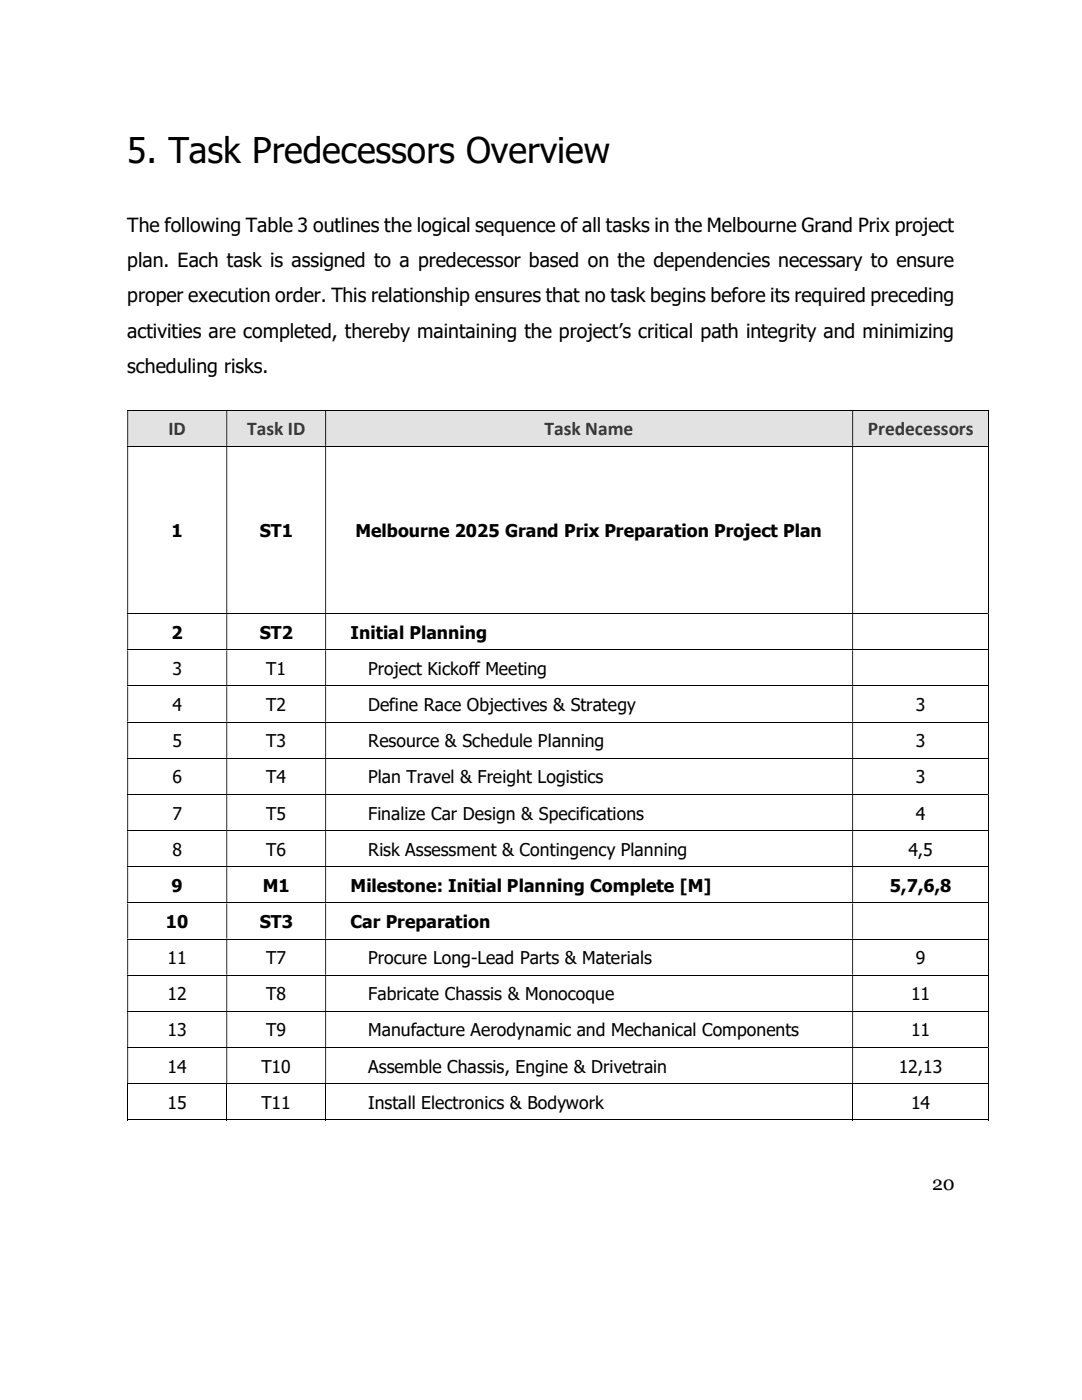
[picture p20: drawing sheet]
<svg xmlns="http://www.w3.org/2000/svg" width="216mm" height="279mm" viewBox="0 0 216 279" stroke-linecap="round" stroke-linejoin="round" font-family="sans-serif">
<defs><g id="words">
<text font-size="7.1" x="25.4" y="32.5">5. Task Predecessors Overview</text>
<g font-size="3.9">
<text x="25.4" y="46.3">The following Table 3 outlines the logical sequence of all tasks in the Melbourne Grand Prix project</text>
<text x="25.4" y="53.3">plan. Each task is assigned to a predecessor based on the dependencies necessary to ensure</text>
<text x="25.4" y="60.4">proper execution order. This relationship ensures that no task begins before its required preceding</text>
<text x="25.4" y="67.4">activities are completed, thereby maintaining the project’s critical path integrity and minimizing</text>
<text x="25.4" y="74.4">scheduling risks.</text>
<text x="186" y="237.6">20</text>
</g>
<g font-size="3.9" fill="#363636">
<text x="33.6" y="86.8">ID</text>
<text x="49.3" y="86.8">Task ID</text>
<text x="108.7" y="86.8">Task Name</text>
<text x="173.1" y="86.8">Predecessors</text>
</g>
<g font-size="3.5">
<text x="34.2" y="107.2">1</text>
<text x="51.8" y="107.2">ST1</text>
<text x="70.9" y="107.2">Melbourne 2025 Grand Prix Preparation Project Plan</text>
<text x="34.2" y="127.5">2</text>
<text x="51.8" y="127.5">ST2</text>
<text x="70" y="127.5">Initial Planning</text>
<text x="34.4" y="134.7">3</text>
<text x="53.1" y="134.7">T1</text>
<text x="73.5" y="134.7">Project Kickoff Meeting</text>
<text x="34.4" y="141.9">4</text>
<text x="53.1" y="141.9">T2</text>
<text x="73.5" y="141.9">Define Race Objectives &amp; Strategy</text>
<text x="182.8" y="141.9">3</text>
<text x="34.4" y="149.1">5</text>
<text x="53.1" y="149.1">T3</text>
<text x="73.5" y="149.1">Resource &amp; Schedule Planning</text>
<text x="182.8" y="149.1">3</text>
<text x="34.4" y="156.3">6</text>
<text x="53.1" y="156.3">T4</text>
<text x="73.5" y="156.3">Plan Travel &amp; Freight Logistics</text>
<text x="182.8" y="156.3">3</text>
<text x="34.4" y="163.6">7</text>
<text x="53.1" y="163.6">T5</text>
<text x="73.5" y="163.6">Finalize Car Design &amp; Specifications</text>
<text x="182.8" y="163.6">4</text>
<text x="34.4" y="170.8">8</text>
<text x="53.1" y="170.8">T6</text>
<text x="73.5" y="170.8">Risk Assessment &amp; Contingency Planning</text>
<text x="181.3" y="170.8">4,5</text>
<text x="34.2" y="178">9</text>
<text x="52.5" y="178">M1</text>
<text x="70" y="178">Milestone: Initial Planning Complete [M]</text>
<text x="177.6" y="178">5,7,6,8</text>
<text x="33.1" y="185.2">10</text>
<text x="51.8" y="185.2">ST3</text>
<text x="70" y="185.2">Car Preparation</text>
<text x="33.4" y="192.4">11</text>
<text x="53.1" y="192.4">T7</text>
<text x="73.5" y="192.4">Procure Long-Lead Parts &amp; Materials</text>
<text x="182.8" y="192.4">9</text>
<text x="33.4" y="199.6">12</text>
<text x="53.1" y="199.6">T8</text>
<text x="73.5" y="199.6">Fabricate Chassis &amp; Monocoque</text>
<text x="181.8" y="199.6">11</text>
<text x="33.4" y="206.8">13</text>
<text x="53.1" y="206.8">T9</text>
<text x="73.5" y="206.8">Manufacture Aerodynamic and Mechanical Components</text>
<text x="181.8" y="206.8">11</text>
<text x="33.4" y="214.1">14</text>
<text x="52.2" y="214.1">T10</text>
<text x="73.5" y="214.1">Assemble Chassis, Engine &amp; Drivetrain</text>
<text x="179.3" y="214.1">12,13</text>
<text x="33.4" y="221.3">15</text>
<text x="52.2" y="221.3">T11</text>
<text x="73.5" y="221.3">Install Electronics &amp; Bodywork</text>
<text x="181.8" y="221.3">14</text>
</g>
</g></defs>
<g fill="#dfe3e8">
<path d="M25.6 82h19.6v7h-19.6z"/>
<path d="M27.4 83.1h15.9v4.7h-15.9z"/>
<path d="M45.3 82h19.6v7h-19.6z"/>
<path d="M47.2 83.1h15.9v4.7h-15.9z"/>
<path d="M65.1 82h105v7h-105z"/>
<path d="M66.9 83.1h101.3v4.7h-101.3z"/>
<path d="M170.2 82h27v7h-27z"/>
<path d="M172 83.1h23.4v4.7h-23.4z"/>
</g>
<path d="M25.4 81.9h171.8M197.3 82v7" fill="none" stroke="#000" stroke-width=".2"/>
<path d="M197.2 81.8h.2v.2h-.2zM25.4 82h.2v7h-.2zM45.2 82h.1v7h-.1zM64.9 82h.2v7h-.2zM170.1 82h.1v7h-.1z" fill-rule="evenodd" fill="#000"/>
<g fill="#fff">
<path d="M25.6 89.2h19.6v33.2h-19.6z"/>
<path d="M27.4 103.6h15.9v4.3h-15.9z"/>
<path d="M45.3 89.2h19.6v33.2h-19.6z"/>
<path d="M47.2 103.6h15.9v4.3h-15.9z"/>
<path d="M65.1 89.2h105v33.2h-105z"/>
<path d="M66.9 103.6h101.3v4.3h-101.3z"/>
<path d="M170.2 89.2h27v33.2h-27z"/>
<path d="M172 103.6h23.4v4.3h-23.4z"/>
</g>
<path d="M25.4 89.1h171.8M197.3 89.2v33.2" fill="none" stroke="#000" stroke-width=".2"/>
<path d="M197.2 89h.2v.2h-.2zM25.4 89.2h.2v33.2h-.2zM45.2 89.2h.1v33.2h-.1zM64.9 89.2h.2v33.2h-.2zM170.1 89.2h.1v33.2h-.1z" fill-rule="evenodd" fill="#000"/>
<g fill="#fff">
<path d="M25.6 122.6h19.6v7h-19.6z"/>
<path d="M27.4 124h15.9v4.2h-15.9z"/>
<path d="M45.3 122.6h19.6v7h-19.6z"/>
<path d="M47.2 124h15.9v4.2h-15.9z"/>
<path d="M65.1 122.6h105v7h-105z"/>
<path d="M66.9 124h101.3v4.2h-101.3z"/>
<path d="M170.2 122.6h27v7h-27z"/>
<path d="M172 124h23.4v4.2h-23.4z"/>
</g>
<path d="M25.4 122.5h171.8M197.3 122.6v7" fill="none" stroke="#000" stroke-width=".2"/>
<path d="M197.2 122.4h.2v.2h-.2zM25.4 122.6h.2v7h-.2zM45.2 122.6h.1v7h-.1zM64.9 122.6h.2v7h-.2zM170.1 122.6h.1v7h-.1z" fill-rule="evenodd" fill="#000"/>
<g fill="#fff">
<path d="M25.6 129.8h19.6v7h-19.6z"/>
<path d="M27.4 131.2h15.9v4.2h-15.9z"/>
<path d="M45.3 129.8h19.6v7h-19.6z"/>
<path d="M47.2 131.2h15.9v4.2h-15.9z"/>
<path d="M65.1 129.8h105v7h-105z"/>
<path d="M66.9 131.2h101.3v4.2h-101.3z"/>
<path d="M170.2 129.8h27v7h-27z"/>
<path d="M172 131.2h23.4v4.2h-23.4z"/>
</g>
<path d="M25.4 129.7h171.8M197.3 129.8v7" fill="none" stroke="#000" stroke-width=".2"/>
<path d="M197.2 129.6h.2v.2h-.2zM25.4 129.8h.2v7h-.2zM45.2 129.8h.1v7h-.1zM64.9 129.8h.2v7h-.2zM170.1 129.8h.1v7h-.1z" fill-rule="evenodd" fill="#000"/>
<g fill="#fff">
<path d="M25.6 137h19.6v7h-19.6z"/>
<path d="M27.4 138.4h15.9v4.3h-15.9z"/>
<path d="M45.3 137h19.6v7h-19.6z"/>
<path d="M47.2 138.4h15.9v4.3h-15.9z"/>
<path d="M65.1 137h105v7h-105z"/>
<path d="M66.9 138.4h101.3v4.3h-101.3z"/>
<path d="M170.2 137h27v7h-27z"/>
<path d="M172 138.4h23.4v4.3h-23.4z"/>
</g>
<path d="M25.4 136.9h171.8M197.3 137v7" fill="none" stroke="#000" stroke-width=".2"/>
<path d="M197.2 136.8h.2v.2h-.2zM25.4 137h.2v7h-.2zM45.2 137h.1v7h-.1zM64.9 137h.2v7h-.2zM170.1 137h.1v7h-.1z" fill-rule="evenodd" fill="#000"/>
<g fill="#fff">
<path d="M25.6 144.2h19.6v7.1h-19.6z"/>
<path d="M27.4 145.6h15.9v4.3h-15.9z"/>
<path d="M45.3 144.2h19.6v7.1h-19.6z"/>
<path d="M47.2 145.6h15.9v4.3h-15.9z"/>
<path d="M65.1 144.2h105v7.1h-105z"/>
<path d="M66.9 145.6h101.3v4.3h-101.3z"/>
<path d="M170.2 144.2h27v7.1h-27z"/>
<path d="M172 145.6h23.4v4.3h-23.4z"/>
</g>
<path d="M25.4 144.1h171.8M197.3 144.2v7.1" fill="none" stroke="#000" stroke-width=".2"/>
<path d="M197.2 144h.2v.2h-.2zM25.4 144.2h.2v7.1h-.2zM45.2 144.2h.1v7.1h-.1zM64.9 144.2h.2v7.1h-.2zM170.1 144.2h.1v7.1h-.1z" fill-rule="evenodd" fill="#000"/>
<g fill="#fff">
<path d="M25.6 151.4h19.6v7.1h-19.6z"/>
<path d="M27.4 152.8h15.9v4.3h-15.9z"/>
<path d="M45.3 151.4h19.6v7.1h-19.6z"/>
<path d="M47.2 152.8h15.9v4.3h-15.9z"/>
<path d="M65.1 151.4h105v7.1h-105z"/>
<path d="M66.9 152.8h101.3v4.3h-101.3z"/>
<path d="M170.2 151.4h27v7.1h-27z"/>
<path d="M172 152.8h23.4v4.3h-23.4z"/>
</g>
<path d="M25.4 151.3h171.8M197.3 151.4v7.1" fill="none" stroke="#000" stroke-width=".2"/>
<path d="M197.2 151.3h.2v.1h-.2zM25.4 151.4h.2v7.1h-.2zM45.2 151.4h.1v7.1h-.1zM64.9 151.4h.2v7.1h-.2zM170.1 151.4h.1v7.1h-.1z" fill-rule="evenodd" fill="#000"/>
<g fill="#fff">
<path d="M25.6 158.6h19.6v7.1h-19.6z"/>
<path d="M27.4 160h15.9v4.3h-15.9z"/>
<path d="M45.3 158.6h19.6v7.1h-19.6z"/>
<path d="M47.2 160h15.9v4.3h-15.9z"/>
<path d="M65.1 158.6h105v7.1h-105z"/>
<path d="M66.9 160h101.3v4.3h-101.3z"/>
<path d="M170.2 158.6h27v7.1h-27z"/>
<path d="M172 160h23.4v4.3h-23.4z"/>
</g>
<path d="M25.4 158.5h171.8M197.3 158.6v7.1" fill="none" stroke="#000" stroke-width=".2"/>
<path d="M197.2 158.5h.2v.1h-.2zM25.4 158.6h.2v7.1h-.2zM45.2 158.6h.1v7.1h-.1zM64.9 158.6h.2v7.1h-.2zM170.1 158.6h.1v7.1h-.1z" fill-rule="evenodd" fill="#000"/>
<g fill="#fff">
<path d="M25.6 165.9h19.6v7h-19.6z"/>
<path d="M27.4 167.3h15.9v4.2h-15.9z"/>
<path d="M45.3 165.9h19.6v7h-19.6z"/>
<path d="M47.2 167.3h15.9v4.2h-15.9z"/>
<path d="M65.1 165.9h105v7h-105z"/>
<path d="M66.9 167.3h101.3v4.2h-101.3z"/>
<path d="M170.2 165.9h27v7h-27z"/>
<path d="M172 167.3h23.4v4.2h-23.4z"/>
</g>
<path d="M25.4 165.8h171.8M197.3 165.9v7" fill="none" stroke="#000" stroke-width=".2"/>
<path d="M197.2 165.7h.2v.2h-.2zM25.4 165.9h.2v7h-.2zM45.2 165.9h.1v7h-.1zM64.9 165.9h.2v7h-.2zM170.1 165.9h.1v7h-.1z" fill-rule="evenodd" fill="#000"/>
<g fill="#fff">
<path d="M25.6 173.1h19.6v7h-19.6z"/>
<path d="M27.4 174.5h15.9v4.2h-15.9z"/>
<path d="M45.3 173.1h19.6v7h-19.6z"/>
<path d="M47.2 174.5h15.9v4.2h-15.9z"/>
<path d="M65.1 173.1h105v7h-105z"/>
<path d="M66.9 174.5h101.3v4.2h-101.3z"/>
<path d="M170.2 173.1h27v7h-27z"/>
<path d="M172 174.5h23.4v4.2h-23.4z"/>
</g>
<path d="M25.4 173h171.8M197.3 173.1v7" fill="none" stroke="#000" stroke-width=".2"/>
<path d="M197.2 172.9h.2v.2h-.2zM25.4 173.1h.2v7h-.2zM45.2 173.1h.1v7h-.1zM64.9 173.1h.2v7h-.2zM170.1 173.1h.1v7h-.1z" fill-rule="evenodd" fill="#000"/>
<g fill="#fff">
<path d="M25.6 180.3h19.6v7h-19.6z"/>
<path d="M27.4 181.7h15.9v4.2h-15.9z"/>
<path d="M45.3 180.3h19.6v7h-19.6z"/>
<path d="M47.2 181.7h15.9v4.2h-15.9z"/>
<path d="M65.1 180.3h105v7h-105z"/>
<path d="M66.9 181.7h101.3v4.2h-101.3z"/>
<path d="M170.2 180.3h27v7h-27z"/>
<path d="M172 181.7h23.4v4.2h-23.4z"/>
</g>
<path d="M25.4 180.2h171.8M197.3 180.3v7" fill="none" stroke="#000" stroke-width=".2"/>
<path d="M197.2 180.1h.2v.2h-.2zM25.4 180.3h.2v7h-.2zM45.2 180.3h.1v7h-.1zM64.9 180.3h.2v7h-.2zM170.1 180.3h.1v7h-.1z" fill-rule="evenodd" fill="#000"/>
<g fill="#fff">
<path d="M25.6 187.5h19.6v7h-19.6z"/>
<path d="M27.4 188.9h15.9v4.3h-15.9z"/>
<path d="M45.3 187.5h19.6v7h-19.6z"/>
<path d="M47.2 188.9h15.9v4.3h-15.9z"/>
<path d="M65.1 187.5h105v7h-105z"/>
<path d="M66.9 188.9h101.3v4.3h-101.3z"/>
<path d="M170.2 187.5h27v7h-27z"/>
<path d="M172 188.9h23.4v4.3h-23.4z"/>
</g>
<path d="M25.4 187.4h171.8M197.3 187.5v7" fill="none" stroke="#000" stroke-width=".2"/>
<path d="M197.2 187.3h.2v.2h-.2zM25.4 187.5h.2v7h-.2zM45.2 187.5h.1v7h-.1zM64.9 187.5h.2v7h-.2zM170.1 187.5h.1v7h-.1z" fill-rule="evenodd" fill="#000"/>
<g fill="#fff">
<path d="M25.6 194.7h19.6v7.1h-19.6z"/>
<path d="M27.4 196.1h15.9v4.3h-15.9z"/>
<path d="M45.3 194.7h19.6v7.1h-19.6z"/>
<path d="M47.2 196.1h15.9v4.3h-15.9z"/>
<path d="M65.1 194.7h105v7.1h-105z"/>
<path d="M66.9 196.1h101.3v4.3h-101.3z"/>
<path d="M170.2 194.7h27v7.1h-27z"/>
<path d="M172 196.1h23.4v4.3h-23.4z"/>
</g>
<path d="M25.4 194.6h171.8M197.3 194.7v7.1" fill="none" stroke="#000" stroke-width=".2"/>
<path d="M197.2 194.5h.2v.2h-.2zM25.4 194.7h.2v7.1h-.2zM45.2 194.7h.1v7.1h-.1zM64.9 194.7h.2v7.1h-.2zM170.1 194.7h.1v7.1h-.1z" fill-rule="evenodd" fill="#000"/>
<g fill="#fff">
<path d="M25.6 201.9h19.6v7.1h-19.6z"/>
<path d="M27.4 203.3h15.9v4.3h-15.9z"/>
<path d="M45.3 201.9h19.6v7.1h-19.6z"/>
<path d="M47.2 203.3h15.9v4.3h-15.9z"/>
<path d="M65.1 201.9h105v7.1h-105z"/>
<path d="M66.9 203.3h101.3v4.3h-101.3z"/>
<path d="M170.2 201.9h27v7.1h-27z"/>
<path d="M172 203.3h23.4v4.3h-23.4z"/>
</g>
<path d="M25.4 201.8h171.8M197.3 201.9v7.1" fill="none" stroke="#000" stroke-width=".2"/>
<path d="M197.2 201.8h.2v.1h-.2zM25.4 201.9h.2v7.1h-.2zM45.2 201.9h.1v7.1h-.1zM64.9 201.9h.2v7.1h-.2zM170.1 201.9h.1v7.1h-.1z" fill-rule="evenodd" fill="#000"/>
<g fill="#fff">
<path d="M25.6 209.1h19.6v7.1h-19.6z"/>
<path d="M27.4 210.5h15.9v4.3h-15.9z"/>
<path d="M45.3 209.1h19.6v7.1h-19.6z"/>
<path d="M47.2 210.5h15.9v4.3h-15.9z"/>
<path d="M65.1 209.1h105v7.1h-105z"/>
<path d="M66.9 210.5h101.3v4.3h-101.3z"/>
<path d="M170.2 209.1h27v7.1h-27z"/>
<path d="M172 210.5h23.4v4.3h-23.4z"/>
</g>
<path d="M25.4 209h171.8M197.3 209.1v7.1" fill="none" stroke="#000" stroke-width=".2"/>
<path d="M197.2 209h.2v.1h-.2zM25.4 209.1h.2v7.1h-.2zM45.2 209.1h.1v7.1h-.1zM64.9 209.1h.2v7.1h-.2zM170.1 209.1h.1v7.1h-.1z" fill-rule="evenodd" fill="#000"/>
<g fill="#fff">
<path d="M25.6 216.4h19.6v7h-19.6z"/>
<path d="M27.4 217.8h15.9v4.2h-15.9z"/>
<path d="M45.3 216.4h19.6v7h-19.6z"/>
<path d="M47.2 217.8h15.9v4.2h-15.9z"/>
<path d="M65.1 216.4h105v7h-105z"/>
<path d="M66.9 217.8h101.3v4.2h-101.3z"/>
<path d="M170.2 216.4h27v7h-27z"/>
<path d="M172 217.8h23.4v4.2h-23.4z"/>
</g>
<path d="M25.4 216.3h171.8M25.5 216.4v7.2M45.3 216.4v7.2M65 216.4v7.2M170.1 216.4v7.2M197.3 216.4v7.2M25.4 223.5h19.8M45.3 223.5h19.6M65.1 223.5h105M170.2 223.5h27" fill="none" stroke="#000" stroke-width=".2"/>
<path d="M197.2 216.2h.2v.2h-.2zM197.2 223.4h.2v.2h-.2z" fill="#000"/>
<use href="#words"/>
</svg>
